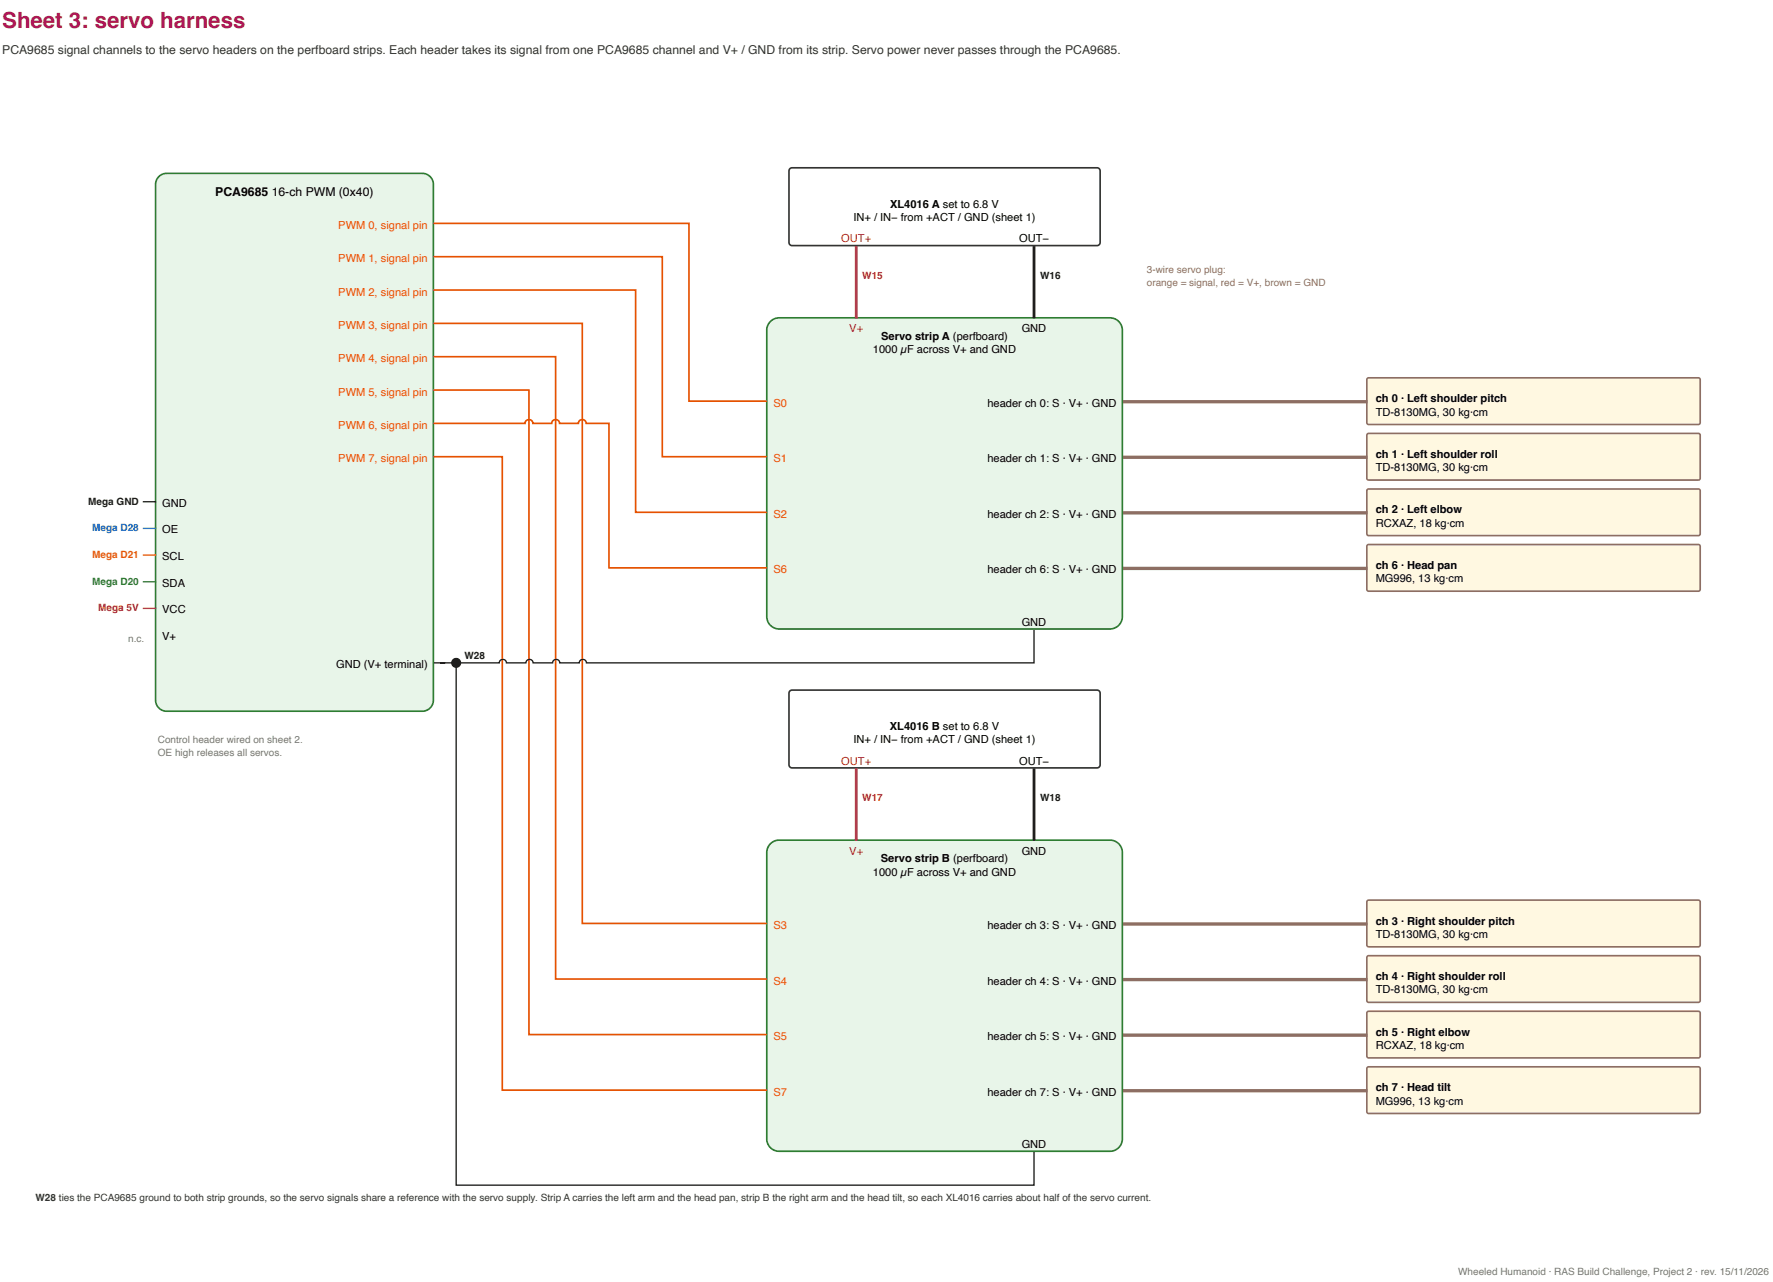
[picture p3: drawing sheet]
<svg xmlns="http://www.w3.org/2000/svg" width="405mm" height="293mm" viewBox="0 0 405 293" stroke-linecap="round" stroke-linejoin="round" font-family="sans-serif">
<defs><g id="words">
<text font-size="5.1" fill="#ad1457" x=".5" y="6.4">Sheet 3: servo harness</text>
<text font-size="2.8" fill="#333" x=".5" y="12.4">PCA9685 signal channels to the servo headers on the perfboard strips. Each header takes its signal from one PCA9685 channel and V+ / GND from its strip. Servo power never passes through the PCA9685.</text>
<g font-size="2.8">
<text x="49.2" y="44.7">PCA9685</text>
<text x="62.1" y="44.7">16-ch PWM (0x40)</text>
</g>
<g font-size="2.5">
<text x="203.5" y="47.5">XL4016 A set to 6.8 V</text>
<text x="195.1" y="50.6">IN+ / IN− from +ACT / GND (sheet 1)</text>
<text x="233" y="55.4">OUT−</text>
<text x="201.5" y="77.7">Servo strip A (perfboard)</text>
<text x="233.6" y="76">GND</text>
<text x="199.6" y="80.8">1000 µF across V+ and GND</text>
<text x="225.8" y="93">header ch 0: S · V+ · GND</text>
<text x="314.5" y="92">ch 0 · Left shoulder pitch</text>
<text x="314.5" y="95">TD-8130MG, 30 kg·cm</text>
<text x="225.8" y="105.7">header ch 1: S · V+ · GND</text>
<text x="314.5" y="104.7">ch 1 · Left shoulder roll</text>
<text x="314.5" y="107.7">TD-8130MG, 30 kg·cm</text>
<text x="37.1" y="115.9">GND</text>
<text x="225.8" y="118.4">header ch 2: S · V+ · GND</text>
<text x="314.5" y="117.4">ch 2 · Left elbow</text>
<text x="37.1" y="122">OE</text>
<text x="314.5" y="120.4">RCXAZ, 18 kg·cm</text>
<text x="37.1" y="128.1">SCL</text>
<text x="225.8" y="131.1">header ch 6: S · V+ · GND</text>
<text x="314.5" y="130.1">ch 6 · Head pan</text>
<text x="37.1" y="134.2">SDA</text>
<text x="314.5" y="133.1">MG996, 13 kg·cm</text>
<text x="37.1" y="140.3">VCC</text>
<text x="233.6" y="143">GND</text>
<text x="37.1" y="146.3">V+</text>
<text x="76.9" y="152.7">GND (V+ terminal)</text>
<text x="203.5" y="166.9">XL4016 B set to 6.8 V</text>
<text x="195.1" y="170">IN+ / IN− from +ACT / GND (sheet 1)</text>
<text x="233" y="174.8">OUT−</text>
<text x="201.4" y="197.2">Servo strip B (perfboard)</text>
<text x="233.6" y="195.4">GND</text>
<text x="199.6" y="200.2">1000 µF across V+ and GND</text>
<text x="225.8" y="212.4">header ch 3: S · V+ · GND</text>
<text x="314.5" y="211.4">ch 3 · Right shoulder pitch</text>
<text x="314.5" y="214.4">TD-8130MG, 30 kg·cm</text>
<text x="225.8" y="225.1">header ch 4: S · V+ · GND</text>
<text x="314.5" y="224.1">ch 4 · Right shoulder roll</text>
<text x="314.5" y="227.1">TD-8130MG, 30 kg·cm</text>
<text x="225.8" y="237.8">header ch 5: S · V+ · GND</text>
<text x="314.5" y="236.8">ch 5 · Right elbow</text>
<text x="314.5" y="239.9">RCXAZ, 18 kg·cm</text>
<text x="225.8" y="250.5">header ch 7: S · V+ · GND</text>
<text x="314.5" y="249.5">ch 7 · Head tilt</text>
<text x="314.5" y="252.6">MG996, 13 kg·cm</text>
<text x="233.6" y="262.5">GND</text>
</g>
<g font-size="2.5" fill="#e65100">
<text x="77.3" y="52.3">PWM 0, signal pin</text>
<text x="77.3" y="60">PWM 1, signal pin</text>
<text x="77.3" y="67.6">PWM 2, signal pin</text>
<text x="77.3" y="75.2">PWM 3, signal pin</text>
<text x="77.3" y="82.8">PWM 4, signal pin</text>
<text x="77.3" y="90.5">PWM 5, signal pin</text>
<text x="176.8" y="93">S0</text>
<text x="77.3" y="98.1">PWM 6, signal pin</text>
<text x="77.3" y="105.7">PWM 7, signal pin</text>
<text x="176.8" y="105.7">S1</text>
<text x="176.8" y="118.4">S2</text>
<text x="176.8" y="131.1">S6</text>
<text x="176.8" y="212.4">S3</text>
<text x="176.8" y="225.1">S4</text>
<text x="176.8" y="237.8">S5</text>
<text x="176.8" y="250.5">S7</text>
</g>
<g font-size="2.5" fill="#c62828">
<text x="192.3" y="55.4">OUT+</text>
<text x="194.2" y="76">V+</text>
<text x="192.3" y="174.8">OUT+</text>
<text x="194.2" y="195.4">V+</text>
</g>
<g font-size="2.3" fill="#c62828">
<text x="197.2" y="63.8">W15</text>
<text x="22.5" y="139.7">Mega 5V</text>
<text x="197.2" y="183.2">W17</text>
</g>
<g font-size="2.3" fill="#1a1a1a">
<text x="237.8" y="63.8">W16</text>
<text x="20.2" y="115.4">Mega GND</text>
<text x="106.2" y="150.7">W28</text>
<text x="237.8" y="183.2">W18</text>
</g>
<g font-size="2.3" fill="#8d6e63">
<text x="262.2" y="62.5">3-wire servo plug:</text>
<text x="262.2" y="65.3">orange = signal, red = V+, brown = GND</text>
</g>
<text font-size="2.3" fill="#1565c0" x="21.1" y="121.4">Mega D28</text>
<text font-size="2.3" fill="#ef6c00" x="21.1" y="127.5">Mega D21</text>
<text font-size="2.3" fill="#2e7d32" x="21.1" y="133.6">Mega D20</text>
<g font-size="2.3" fill="#757575">
<text x="29.3" y="146.9">n.c.</text>
<text x="36.1" y="170">Control header wired on sheet 2.</text>
<text x="36.1" y="172.8">OE high releases all servos.</text>
<text x="333.4" y="291.4">Wheeled Humanoid · RAS Build Challenge, Project 2 · rev. 15/11/2026</text>
</g>
<text font-size="2.3" fill="#333" x="8.1" y="274.7">W28 ties the PCA9685 ground to both strip grounds, so the servo signals share a reference with the servo supply. Strip A carries the left arm and the head pan, strip B the right arm and the head tilt, so each XL4016 carries about half of the servo current.</text>
</g></defs>
<path d="M36.3 40.4l.8-.6 1-.2h58.5a2.54 2.54 0 0 1 2.5 2.6v117.9a2.54 2.54 0 0 1-2.5 2.5h-58.5a2.54 2.54 0 0 1-2.5-2.5v-117.9l.2-1z" fill="#e8f5e9"/>
<path d="M36.3 40.4l.8-.6 1-.2h58.5a2.54 2.54 0 0 1 2.5 2.6v117.9a2.54 2.54 0 0 1-2.5 2.5h-58.5a2.54 2.54 0 0 1-2.5-2.5v-117.9l.2-1z" fill="none" stroke="#2e7d32" stroke-width=".38"/>
<path d="M32.6 114.7h3.1" fill="none" stroke="#1a1a1a" stroke-width=".3"/>
<path d="M32.6 120.8h3.1" fill="none" stroke="#1565c0" stroke-width=".3"/>
<path d="M32.6 126.9h3.1" fill="none" stroke="#ef6c00" stroke-width=".3"/>
<path d="M32.6 133h3.1" fill="none" stroke="#2e7d32" stroke-width=".3"/>
<path d="M32.6 139.1h3.1" fill="none" stroke="#c62828" stroke-width=".3"/>
<path d="M180.6 38.6l.5-.2h69.7a.71 .71 0 0 1 .7 .7v16.3a.71 .71 0 0 1-.7 .8h-69.7a.71 .71 0 0 1-.7-.8v-16.3z" fill="#fff"/>
<path d="M180.6 38.6l.5-.2h69.7a.71 .71 0 0 1 .7 .7v16.3a.71 .71 0 0 1-.7 .8h-69.7a.71 .71 0 0 1-.7-.8v-16.3z" fill="none" stroke="#333" stroke-width=".38"/>
<path d="M176.1 73.5l1-.6 1.1-.2h75.6a2.85 2.85 0 0 1 2.8 2.8v65.5a2.85 2.85 0 0 1-2.8 2.8h-75.6a2.85 2.85 0 0 1-2.9-2.8v-65.5l.2-1.1z" fill="#e8f5e9"/>
<path d="M176.1 73.5l1-.6 1.1-.2h75.6a2.85 2.85 0 0 1 2.8 2.8v65.5a2.85 2.85 0 0 1-2.8 2.8h-75.6a2.85 2.85 0 0 1-2.9-2.8v-65.5l.2-1.1z" fill="none" stroke="#2e7d32" stroke-width=".38"/>
<path d="M195.8 56.3v16.5" fill="none" stroke="#c62828" stroke-width=".64" stroke-linecap="butt"/>
<path d="M236.4 56.3v16.5" fill="none" stroke="#1a1a1a" stroke-width=".64" stroke-linecap="butt"/>
<path d="M180.6 158l.5-.2h69.7a.71 .71 0 0 1 .7 .7v16.4a.71 .71 0 0 1-.7 .7h-69.7a.71 .71 0 0 1-.7-.7v-16.4z" fill="#fff"/>
<path d="M180.6 158l.5-.2h69.7a.71 .71 0 0 1 .7 .7v16.4a.71 .71 0 0 1-.7 .7h-69.7a.71 .71 0 0 1-.7-.7v-16.4z" fill="none" stroke="#333" stroke-width=".38"/>
<path d="M176.1 192.9l1-.6 1.1-.2h75.6a2.85 2.85 0 0 1 2.8 2.8v65.5a2.85 2.85 0 0 1-2.8 2.8h-75.6a2.85 2.85 0 0 1-2.9-2.8v-65.5l.2-1.1z" fill="#e8f5e9"/>
<path d="M176.1 192.9l1-.6 1.1-.2h75.6a2.85 2.85 0 0 1 2.8 2.8v65.5a2.85 2.85 0 0 1-2.8 2.8h-75.6a2.85 2.85 0 0 1-2.9-2.8v-65.5l.2-1.1z" fill="none" stroke="#2e7d32" stroke-width=".38"/>
<path d="M195.8 175.7v16.5" fill="none" stroke="#c62828" stroke-width=".64" stroke-linecap="butt"/>
<path d="M236.4 175.7v16.5" fill="none" stroke="#1a1a1a" stroke-width=".64" stroke-linecap="butt"/>
<path d="M99.1 51.1h58.4v40.6h17.8M99.1 58.7h52.3v45.7h23.9M99.1 66.3h46.2v50.8h30M99.1 73.9h34v137.2h42.2M99.1 81.6h27.9v142.2h48.3M99.1 89.2h21.8v147.3h54.4M99.1 96.8h21a.89 .89 0 0 1 .8-.9 .89 .89 0 0 1 .9 .9h4.4a.89 .89 0 0 1 .8-.9 .89 .89 0 0 1 .9 .9h4.3a.89 .89 0 0 1 .9-.9 .89 .89 0 0 1 .9 .9h5.2v33h36.1M99.1 104.4h15.7v144.9h60.5" fill="none" stroke="#e65100" stroke-width=".38"/>
<path d="M312.6 86.5l.3-.1h75.5l.3 .4v9.9l-.4 .4-75.4-.1-.4-.4v-9.8z" fill="#fff8e1"/>
<path d="M312.6 86.5l.3-.1h75.5l.3 .4v9.9l-.4 .4-75.4-.1-.4-.4v-9.8z" fill="none" stroke="#8d6e63" stroke-width=".38"/>
<path d="M256.7 91.8h55.9" fill="none" stroke="#8d6e63" stroke-width=".76" stroke-linecap="butt"/>
<path d="M312.6 99.2l.3-.1h75.5l.3 .4v9.9l-.4 .4h-75.4l-.4-.5v-9.8z" fill="#fff8e1"/>
<path d="M312.6 99.2l.3-.1h75.5l.3 .4v9.9l-.4 .4h-75.4l-.4-.5v-9.8z" fill="none" stroke="#8d6e63" stroke-width=".38"/>
<path d="M256.7 104.6h55.9" fill="none" stroke="#8d6e63" stroke-width=".76" stroke-linecap="butt"/>
<path d="M312.6 111.9l.3-.1h75.5l.3 .4v9.9l-.4 .4h-75.4l-.4-.5v-9.8z" fill="#fff8e1"/>
<path d="M312.6 111.9l.3-.1h75.5l.3 .4v9.9l-.4 .4h-75.4l-.4-.5v-9.8z" fill="none" stroke="#8d6e63" stroke-width=".38"/>
<path d="M256.7 117.3h55.9" fill="none" stroke="#8d6e63" stroke-width=".76" stroke-linecap="butt"/>
<path d="M312.6 205.9l.3-.1h75.5l.3 .4v9.9l-.4 .4h-75.4l-.4-.5v-9.8z" fill="#fff8e1"/>
<path d="M312.6 205.9l.3-.1h75.5l.3 .4v9.9l-.4 .4h-75.4l-.4-.5v-9.8z" fill="none" stroke="#8d6e63" stroke-width=".38"/>
<path d="M256.7 211.3h55.9" fill="none" stroke="#8d6e63" stroke-width=".76" stroke-linecap="butt"/>
<path d="M312.6 218.6l.3-.1h75.5l.3 .4v9.9l-.4 .4h-75.4l-.4-.4v-9.9z" fill="#fff8e1"/>
<path d="M312.6 218.6l.3-.1h75.5l.3 .4v9.9l-.4 .4h-75.4l-.4-.4v-9.9z" fill="none" stroke="#8d6e63" stroke-width=".38"/>
<path d="M256.7 224h55.9" fill="none" stroke="#8d6e63" stroke-width=".76" stroke-linecap="butt"/>
<path d="M312.6 231.3l.3-.1h75.5l.3 .4v9.9l-.4 .4h-75.4l-.4-.4v-9.9z" fill="#fff8e1"/>
<path d="M312.6 231.3l.3-.1h75.5l.3 .4v9.9l-.4 .4h-75.4l-.4-.4v-9.9z" fill="none" stroke="#8d6e63" stroke-width=".38"/>
<path d="M256.7 236.7h55.9" fill="none" stroke="#8d6e63" stroke-width=".76" stroke-linecap="butt"/>
<path d="M312.6 124.6l.3-.1h75.5l.3 .4v9.9l-.4 .4h-75.4l-.4-.5v-9.8z" fill="#fff8e1"/>
<path d="M312.6 124.6l.3-.1h75.5l.3 .4v9.9l-.4 .4h-75.4l-.4-.5v-9.8z" fill="none" stroke="#8d6e63" stroke-width=".38"/>
<path d="M256.7 130h55.9" fill="none" stroke="#8d6e63" stroke-width=".76" stroke-linecap="butt"/>
<path d="M312.6 244l.3-.1h75.5l.3 .4v9.9l-.4 .4h-75.4l-.4-.4v-9.9z" fill="#fff8e1"/>
<path d="M312.6 244l.3-.1h75.5l.3 .4v9.9l-.4 .4h-75.4l-.4-.4v-9.9z" fill="none" stroke="#8d6e63" stroke-width=".38"/>
<path d="M256.7 249.4h55.9" fill="none" stroke="#8d6e63" stroke-width=".76" stroke-linecap="butt"/>
<circle cx="104.3" cy="151.6" r="1.02" fill="#1a1a1a"/>
<circle cx="104.3" cy="151.6" r="1.02" fill="none" stroke="#1a1a1a" stroke-width=".25"/>
<path d="M99.2 151.6h5.1M104.3 151.6v119.4h132.1v-7.6M236.4 143.9v7.7h-102.3a.81 .81 0 0 0-.8-.8 .81 .81 0 0 0-.8 .8h-4.5a.81 .81 0 0 0-.8-.8 .81 .81 0 0 0-.8 .8h-4.5a.81 .81 0 0 0-.8-.8 .81 .81 0 0 0-.8 .8h-4.5a.81 .81 0 0 0-.8-.8 .81 .81 0 0 0-.8 .8h-9.9" fill="none" stroke="#1a1a1a" stroke-width=".3"/>
<use href="#words"/>
</svg>
